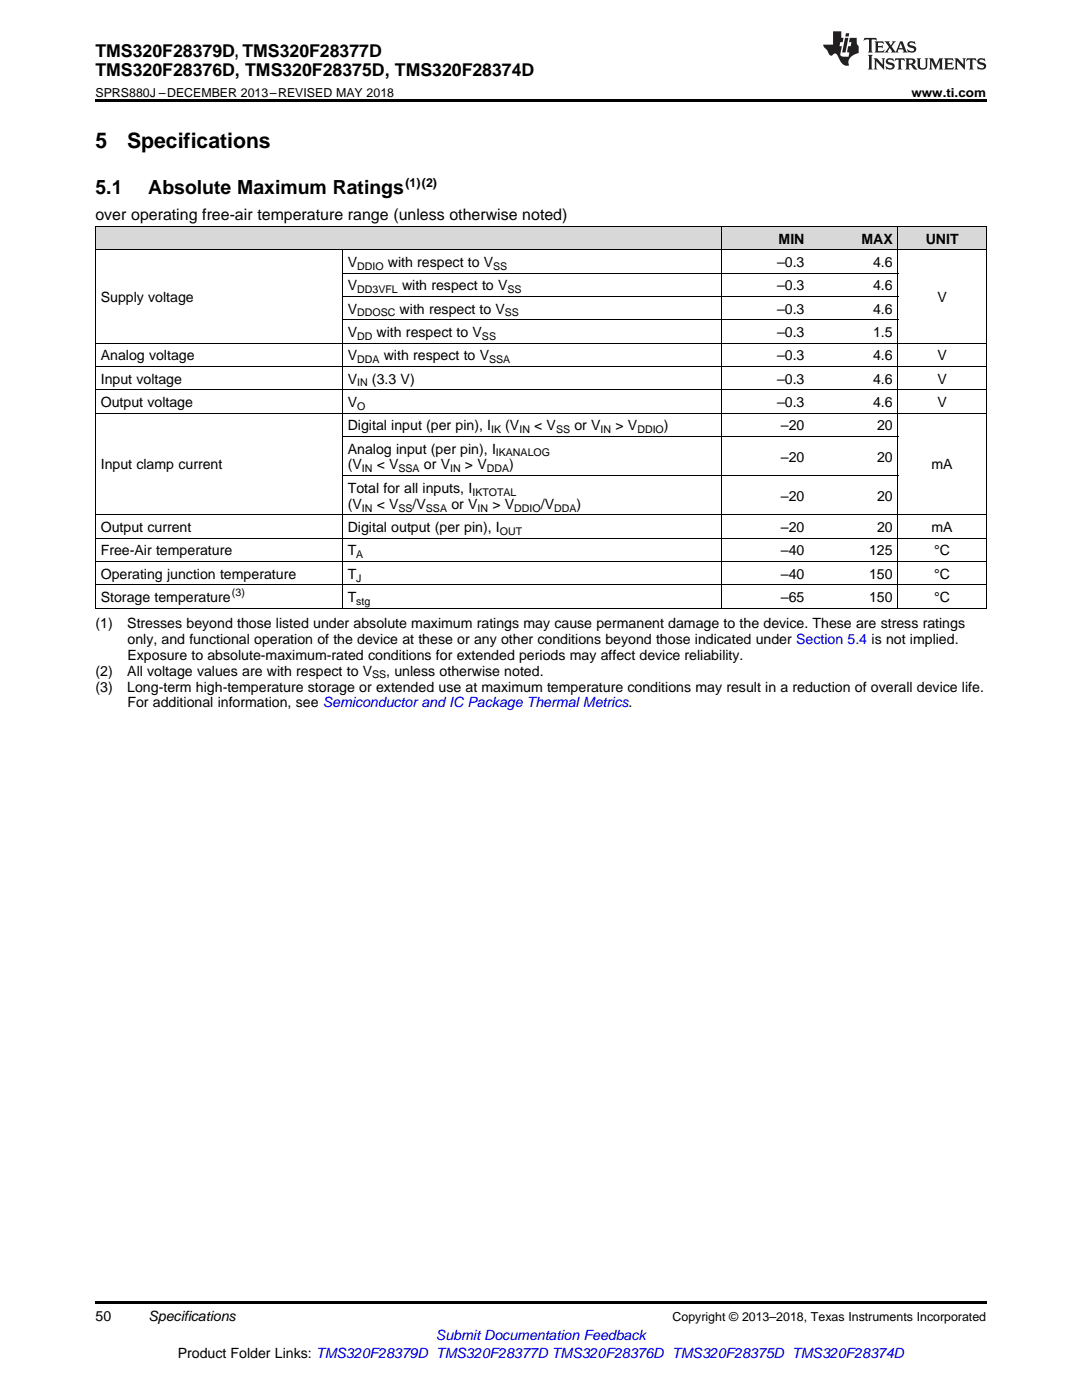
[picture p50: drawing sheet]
<svg xmlns="http://www.w3.org/2000/svg" width="216mm" height="279mm" viewBox="0 0 216 279" stroke-linecap="round" stroke-linejoin="round" font-family="sans-serif">
<defs><g id="words">
<g font-size="4.2">
<text x="19" y="29.6">5</text>
<text x="25.4" y="29.6">Specifications</text>
</g>
<g font-size="3.9">
<text x="19" y="38.8">5.1</text>
<text x="29.6" y="38.8">Absolute Maximum Ratings</text>
</g>
<g font-size="3.5">
<text x="19" y="11.3">TMS320F28379D, TMS320F28377D</text>
<text x="19" y="15.2">TMS320F28376D, TMS320F28375D, TMS320F28374D</text>
</g>
<text font-size="3.2" x="19" y="44">over operating free-air temperature range (unless otherwise noted)</text>
<g font-size="2.8">
<text x="69.4" y="53.3">V</text>
<text x="77.4" y="53.3">with respect to V</text>
<text x="155" y="53.3">–0.3</text>
<text x="155.4" y="48.6">MIN</text>
<text x="171.9" y="48.6">MAX</text>
<text x="174.2" y="53.3">4.6</text>
<text x="184.7" y="48.6">UNIT</text>
<text x="69.4" y="57.9">V</text>
<text x="80.2" y="57.9">with respect to V</text>
<text x="155" y="57.9">–0.3</text>
<text x="174.2" y="57.9">4.6</text>
<text x="20.1" y="60.3">Supply voltage</text>
<text x="69.4" y="62.6">V</text>
<text x="79.7" y="62.6">with respect to V</text>
<text x="155" y="62.6">–0.3</text>
<text x="174.2" y="62.6">4.6</text>
<text x="187" y="60.3">V</text>
<text x="20.1" y="71.9">Analog voltage</text>
<text x="69.4" y="67.2">V</text>
<text x="69.4" y="71.9">V</text>
<text x="75.1" y="67.2">with respect to V</text>
<text x="76.6" y="71.9">with respect to V</text>
<text x="155" y="67.2">–0.3</text>
<text x="155" y="71.9">–0.3</text>
<text x="174.2" y="67.2">1.5</text>
<text x="174.2" y="71.9">4.6</text>
<text x="187" y="71.9">V</text>
<text x="20.1" y="76.6">Input voltage</text>
<text x="69.4" y="76.6">V</text>
<text x="74.2" y="76.6">(3.3 V)</text>
<text x="155" y="76.6">–0.3</text>
<text x="174.2" y="76.6">4.6</text>
<text x="187" y="76.6">V</text>
<text x="20.1" y="81.2">Output voltage</text>
<text x="69.4" y="81.2">V</text>
<text x="155" y="81.2">–0.3</text>
<text x="174.2" y="81.2">4.6</text>
<text x="187" y="81.2">V</text>
<text x="69.4" y="85.9">Digital input (per pin), I</text>
<text x="100.8" y="85.9">(V</text>
<text x="106.6" y="85.9">&lt; V</text>
<text x="114.6" y="85.9">or V</text>
<text x="122.8" y="85.9">&gt; V</text>
<text x="132.5" y="85.9">)</text>
<text x="155.8" y="85.9">–20</text>
<text x="175" y="85.9">20</text>
<text x="20.1" y="93.7">Input clamp current</text>
<text x="69.4" y="90.5">Analog input (per pin), I</text>
<text x="69.4" y="93.7">(V</text>
<text x="75.2" y="93.7">&lt; V</text>
<text x="84.6" y="93.7">or V</text>
<text x="92.8" y="93.7">&gt; V</text>
<text x="101.6" y="93.7">)</text>
<text x="155.8" y="92.1">–20</text>
<text x="175" y="92.1">20</text>
<text x="185.9" y="93.7">mA</text>
<text x="69.4" y="98.4">Total for all inputs, I</text>
<text x="69.4" y="101.5">(V</text>
<text x="75.2" y="101.5">&lt; V</text>
<text x="82.3" y="101.5">/V</text>
<text x="90.1" y="101.5">or V</text>
<text x="98.2" y="101.5">&gt; V</text>
<text x="107.9" y="101.5">/V</text>
<text x="115" y="101.5">)</text>
<text x="155.8" y="99.9">–20</text>
<text x="175" y="99.9">20</text>
<text x="20.1" y="106.2">Output current</text>
<text x="69.4" y="106.2">Digital output (per pin), I</text>
<text x="155.8" y="106.2">–20</text>
<text x="175" y="106.2">20</text>
<text x="185.9" y="106.2">mA</text>
<text x="20.1" y="110.8">Free-Air temperature</text>
<text x="69.4" y="110.8">T</text>
<text x="155.8" y="110.8">–40</text>
<text x="173.4" y="110.8">125</text>
<text x="186.4" y="110.8">°C</text>
<text x="20.1" y="115.5">Operating junction temperature</text>
<text x="69.4" y="115.5">T</text>
<text x="155.8" y="115.5">–40</text>
<text x="173.4" y="115.5">150</text>
<text x="186.4" y="115.5">°C</text>
<text x="19" y="125.3">(1)</text>
<text x="20.1" y="120.2">Storage temperature</text>
<text x="25.4" y="125.3">Stresses beyond those listed under absolute maximum ratings may cause permanent damage to the device. These are stress ratings</text>
<text x="69.4" y="120.2">T</text>
<text x="155.8" y="120.2">–65</text>
<text x="173.4" y="120.2">150</text>
<text x="186.4" y="120.2">°C</text>
<text x="25.4" y="128.5">only, and functional operation of the device at these or any other conditions beyond those indicated under Section 5.4 is not implied.</text>
<text x="25.4" y="131.7">Exposure to absolute-maximum-rated conditions for extended periods may affect device reliability.</text>
<text x="19" y="134.8">(2)</text>
<text x="25.4" y="134.8">All voltage values are with respect to V</text>
<text x="77.1" y="134.8">, unless otherwise noted.</text>
<text x="19" y="138">(3)</text>
<text x="25.4" y="138">Long-term high-temperature storage or extended use at maximum temperature conditions may result in a reduction of overall device life.</text>
<text x="25.4" y="141.2">For additional information, see Semiconductor and IC Package Thermal Metrics.</text>
<text x="19" y="263.6">50</text>
<text x="29.6" y="263.6">Specifications</text>
<text x="35.5" y="270.9">Product Folder Links: TMS320F28379D TMS320F28377D TMS320F28376D TMS320F28375D TMS320F28374D</text>
</g>
<text font-size="2.8" fill="#00f" x="87" y="267.4">Submit Documentation Feedback</text>
<g font-size="2.5">
<text x="19" y="19.3">SPRS880J –DECEMBER 2013–REVISED MAY 2018</text>
<text x="181.9" y="19.3">www.ti.com</text>
<text x="80.9" y="37.3">(1)(2)</text>
<text x="134.2" y="263.6">Copyright © 2013–2018, Texas Instruments Incorporated</text>
</g>
<g font-size="2.1">
<text x="71.3" y="53.8">DDIO</text>
<text x="98.4" y="53.8">SS</text>
<text x="71.3" y="58.5">DD3VFL</text>
<text x="101.2" y="58.5">SS</text>
<text x="71.3" y="63.1">DDOSC</text>
<text x="100.7" y="63.1">SS</text>
<text x="71.3" y="67.8">DD</text>
<text x="96.2" y="67.8">SS</text>
<text x="71.3" y="72.5">DDA</text>
<text x="71.3" y="77.1">IN</text>
<text x="97.6" y="72.5">SSA</text>
<text x="71.3" y="81.8">O</text>
<text x="98" y="86.4">IK</text>
<text x="103.6" y="86.4">IN</text>
<text x="110.9" y="86.4">SS</text>
<text x="119.8" y="86.4">IN</text>
<text x="127.2" y="86.4">DDIO</text>
<text x="72.2" y="94.3">IN</text>
<text x="79.5" y="94.3">SSA</text>
<text x="89.8" y="94.3">IN</text>
<text x="97.2" y="94.3">DDA</text>
<text x="99" y="91.1">IKANALOG</text>
<text x="94.3" y="98.9">IKTOTAL</text>
<text x="72.2" y="102.1">IN</text>
<text x="79.5" y="102.1">SS</text>
<text x="85" y="102.1">SSA</text>
<text x="95.3" y="102.1">IN</text>
<text x="99.7" y="106.8">OUT</text>
<text x="102.6" y="102.1">DDIO</text>
<text x="110.6" y="102.1">DDA</text>
<text x="71.1" y="111.4">A</text>
<text x="46.3" y="119">(3)</text>
<text x="71.1" y="116.1">J</text>
<text x="71.1" y="120.7">stg</text>
<text x="74.3" y="135.4">SS</text>
</g>
</g></defs>
<g fill="#d8d8d8">
<path d="M19 45.2h49.3v4.7h-49.3z"/>
<path d="M68.3 45.2h75.7v4.7h-75.7z"/>
<path d="M144 45.2h17.6v4.7h-17.6z"/>
<path d="M161.6 45.2h17.6v4.7h-17.6z"/>
<path d="M179.2 45.2h17.6v4.7h-17.6z"/>
</g>
<path d="M19 19.9h177.8v.5h-177.8zM19 259.7h177.8v.5h-177.8z" fill="#000"/>
<g fill="none" stroke="#000" stroke-width=".2">
<path d="M19 49.8h177.8M19 45.2h177.8M19.1 45.2v76.2M68.3 49.9v71.5M68.3 59.1h110.9M68.3 54.5h110.9M144 45.2v76.2M179.2 45.2v76.2M196.8 45.2v76.2M19 77.8h177.8M19 73.1h177.8M19 68.5h177.8"/>
<path d="M68.3 63.8h110.9M19 82.4h177.8M68.3 94.9h110.9M68.3 87.1h110.9M19 116.7h177.8M19 112.1h177.8M19 107.4h177.8M19 102.7h177.8M19 121.4h177.8"/>
</g>
<g fill="#231f20">
<path d="M172.5 7.6l-.1 .5 .4-.2h.6v.1v2.1l-.2 .4h.9l-.2-.4v-2.1l.1-.1h.5l.5 .2-.2-.5zM174.5 8.3l.2 .3v1.5l-.2 .4h1.8l.2-.6a1.04 1.04 0 0 1-1.3 .2v-.7h.6l.3 .2v-.6l-.3 .2h-.6v-.6l.8-.1 .4 .3-.2-.5zM176.5 8.3l.9 1.1-.9 1.1h.8l-.2-.2 .4-.7 .5 .7-.2 .2h1.5l-.2-.2 .2-.4h.9l.1 .4-.2 .2h1l-.3-.3-.7-1.9h-.5l-.9 2-.8-1 .9-1h-.8l.1 .3-.4 .5-.3-.6 .1-.2zM179.7 8.6l.4 1h-.7zM181.3 8.4a.63 .63 0 0 0-.2 .7 .63 .63 0 0 0 .6 .4l.6 .2 .1 .2a.75 .75 0 0 1-.7 .4 .75 .75 0 0 1-.6-.5l.1 .7 .1-.1a1.11 1.11 0 0 0 1.5-.6 1.13 1.13 0 0 0-1.2-.8l-.1-.4a1.04 1.04 0 0 1 1.2 .2l-.2-.5-.2 .1-.4-.2zM173.2 10.9l.2 .4v2.2l-.2 .4h1l-.3-.4v-2.2l.3-.4zM174.3 11.6l.3 .4v1.5l-.3 .4h.8l-.2-.4v-1.3l1.5 1.7v-1.9l.2-.4h-.7l.2 .4v.9l-1.1-1.3zM177 11.8a.62 .62 0 0 0-.2 .7 .62 .62 0 0 0 .6 .4l.6 .1 .1 .3a.76 .76 0 0 1-.7 .3 .76 .76 0 0 1-.7-.4l.2 .7 .1-.1a1.11 1.11 0 0 0 1.5-.6 1.13 1.13 0 0 0-1.2-.8l-.1-.4a1.04 1.04 0 0 1 1.2 .2l-.2-.6-.2 .1-.5-.1zM178.7 11.6l-.2 .6a.61 .61 0 0 1 .8-.3v1.6l-.2 .4h.9l-.2-.4v-1.6a.63 .63 0 0 1 .7 .3l-.1-.6zM180.6 11.6l.3 .4v1.5l-.3 .4h1l-.2-.2-.1-.8 .6 .2a.76 .76 0 0 0 1.2 .7l-1-1a.58 .58 0 0 0 .6-.5 .58 .58 0 0 0-.5-.6zM181.4 11.9h.1a.45 .45 0 0 1 .5 .1 .45 .45 0 0 1 .1 .5l-.8 .2zM182.9 11.6l.2 .2a2.17 2.17 0 0 0 .3 1.9 .99 .99 0 0 0 1.6-.6v-1.1l.2-.4h-.7l.2 .2a1.92 1.92 0 0 1-.2 1.8 .6 .6 0 0 1-.9-.5v-1.1l.2-.4zM185.4 11.6l.2 .4v1.5l-.2 .4h.7l-.2-.4v-1.4l.8 1.8 .8-1.8v1.4l-.2 .4h.9l-.2-.4v-1.5l.2-.4h-.8l-.6 1.5-.6-1.5zM188.4 11.6l.2 .4v1.5l-.2 .4h1.8l.1-.6a1.04 1.04 0 0 1-1.2 .1v-.6h.5l.4 .2v-.6l-.4 .2h-.5v-.7h.8l.3 .3-.1-.6zM190.5 11.6l.2 .4v1.5l-.2 .4h.7l-.2-.4v-1.3l1.5 1.7v-1.9l.2-.4h-.7l.2 .4v.9l-1.1-1.3zM192.9 11.6l-.1 .6a.61 .61 0 0 1 .7-.3l.1 1.6-.3 .4h1l-.3-.4 .1-1.6a.63 .63 0 0 1 .7 .3l-.1-.6zM195.2 11.8a.62 .62 0 0 0-.2 .7 .62 .62 0 0 0 .6 .4l.6 .1 .1 .3a.76 .76 0 0 1-.7 .3 .76 .76 0 0 1-.6-.4l.1 .7 .1-.1a1.11 1.11 0 0 0 1.6-.6 1.13 1.13 0 0 0-1.3-.8l-.1-.4a1.04 1.04 0 0 1 1.2 .2l-.1-.6-.2 .1-.5-.1z"/>
<path d="M166.2 6.3v2.6h-1.9v.4l.8 .9a.91 .91 0 0 0 1 .8 .56 .56 0 0 1 .5-.3 .56 .56 0 0 1 .5 .3l.4 .8a1.53 1.53 0 0 0 1.9 1.2 1.54 1.54 0 0 1 1-2.1l.9-.3v-1.4a1.52 1.52 0 0 1-.4-1.6h-1.3l-.2 .8h.5l-.2 .8h-.5l-.1 1v.2l.4 .1-.2 .8a1.93 1.93 0 0 1-1.6-.3l.3-1.8h-.5l.2-.8h.4l.2-.8h-.4v-1.3zM168.6 7.6l-.6 2.9h.7l.6-2.9zM168.8 6.6l-.1 .7h.6l.2-.7z"/>
</g>
<use href="#words"/>
</svg>
